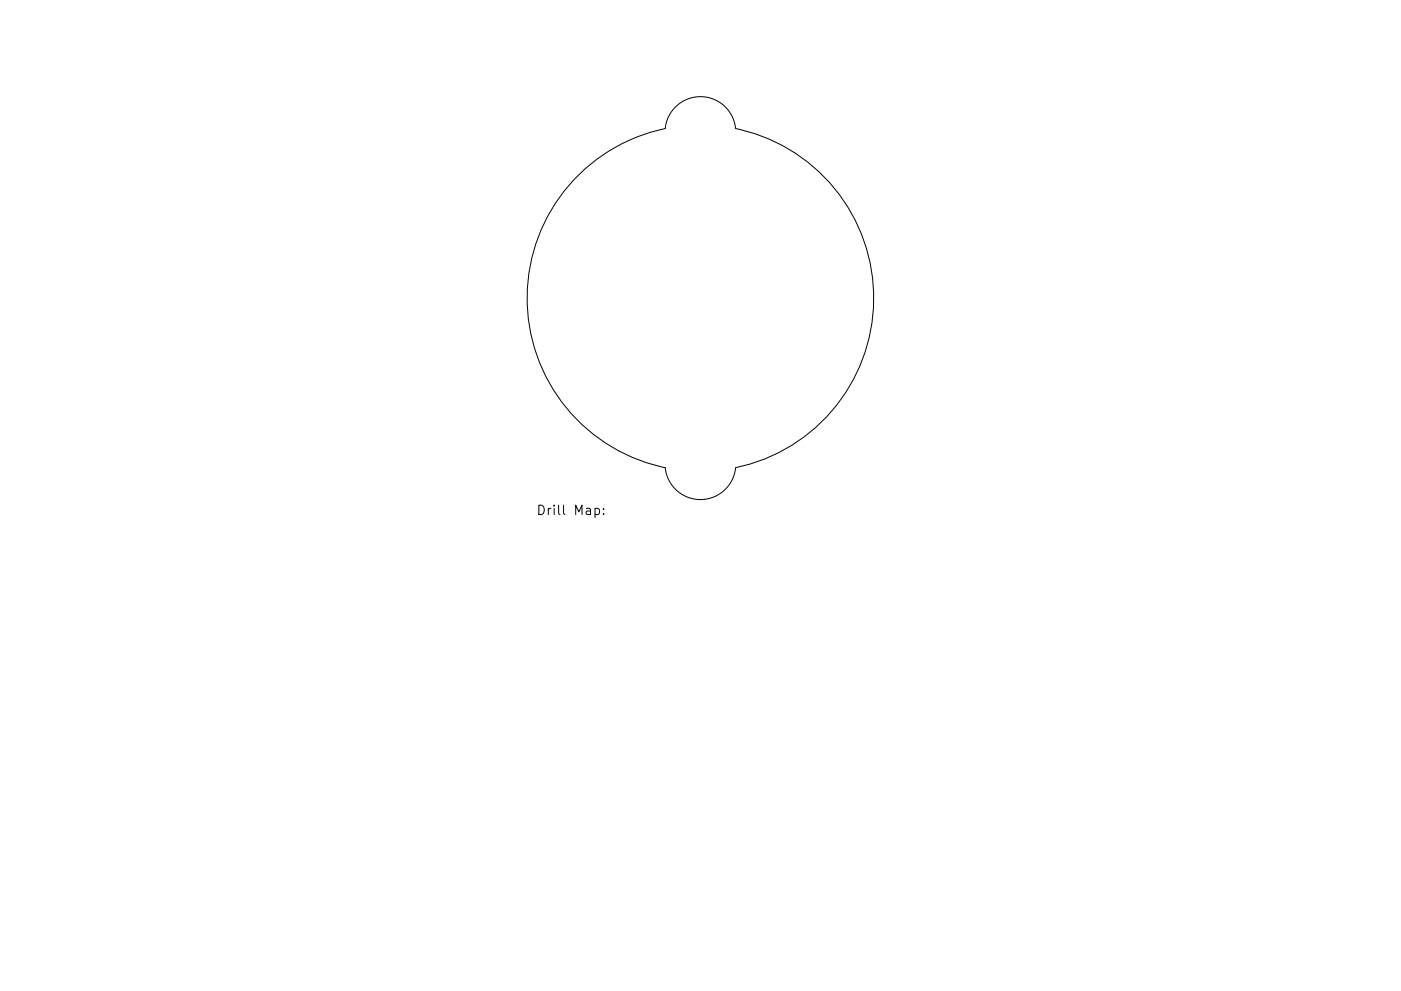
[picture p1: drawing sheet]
<svg xmlns="http://www.w3.org/2000/svg" width="297mm" height="210mm" viewBox="0 0 297 210" stroke-linecap="round" stroke-linejoin="round" font-family="sans-serif">
<defs><g id="words">
<text font-size="2.8" x="113.7" y="109.3">Drill Map:</text>
</g></defs>
<path d="M121.7 38.1a36.7 36.7 0 0 1 19.3-10.8 7.5 7.5 0 0 1 7.5-6.8 7.5 7.5 0 0 1 7.5 6.8 36.7 36.7 0 0 1 29.3 36 36.7 36.7 0 0 1-29.3 35.9 7.5 7.5 0 0 1-7.5 6.8 7.5 7.5 0 0 1-7.5-6.8 36.8 36.8 0 0 1-19.3-61.1zM126.2 107.9l.5-.1 .4 .4v.6l-.2 .3h-.7M128 109v.2M128 107.9v.2" fill="none" stroke="#000" stroke-width=".21"/>
<use href="#words"/>
</svg>
